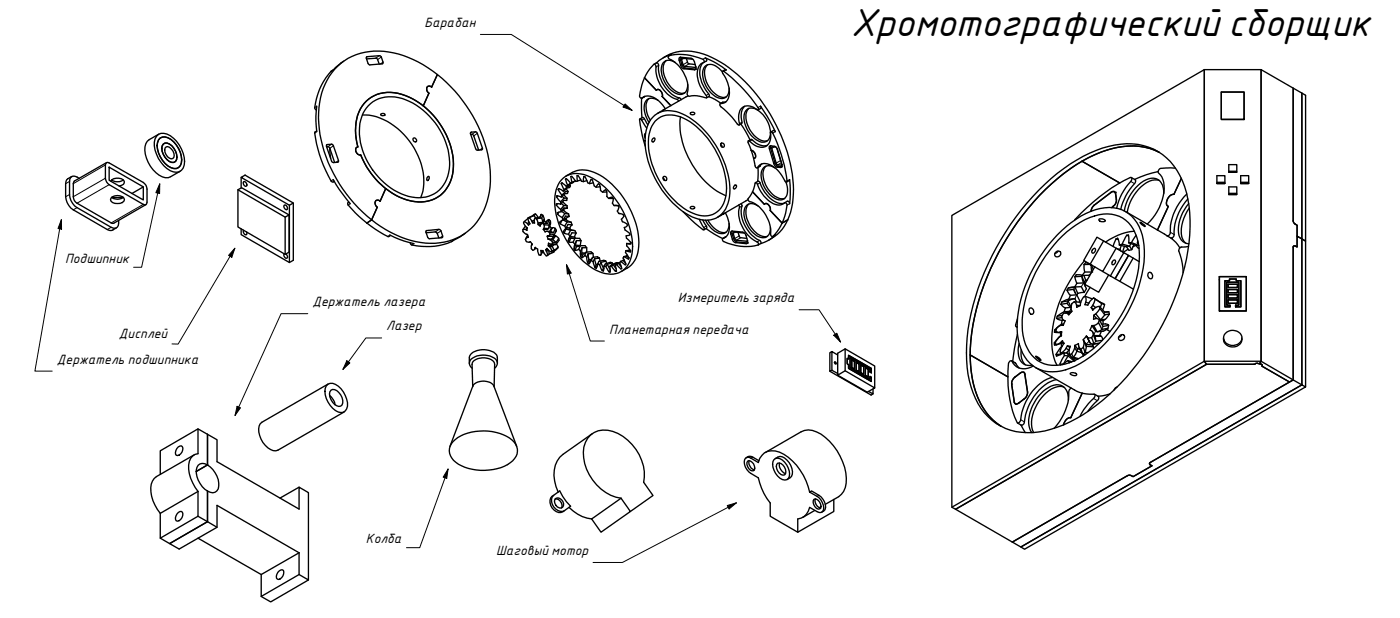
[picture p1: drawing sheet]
<svg xmlns="http://www.w3.org/2000/svg" width="523mm" height="231mm" viewBox="0 0 523 231" stroke-linecap="round" stroke-linejoin="round" font-family="sans-serif">
<defs><g id="words">
<text font-size="14" x="318" y="13.5">Хромотографический сборщик</text>
<g font-size="4.8">
<text x="158.6" y="10.1">Барабан</text>
<text x="24.3" y="98.1">Подшипник</text>
<text x="253.4" y="112.9">Измеритель заряда</text>
<text x="116.7" y="114.4">Держатель лазера</text>
<text x="144.4" y="123.5">Лазер</text>
<text x="227.7" y="124.6">Планетарная передача</text>
<text x="44.5" y="126.3">Дисплей</text>
<text x="21.2" y="135.9">Держатель подшипника</text>
<text x="136.7" y="202.9">Колба</text>
<text x="185.4" y="207.4">Шаговый мотор</text>
</g>
</g></defs>
<g fill="none" stroke="#000" stroke-width=".51">
<path d="M118.4 39.7l-.3 3.6 .3 5.9M124.5 26.1a21.7 21.7 0 0 0-6.8 14.5l.5 .5M128.4 22.8l-3.9 3.3M136.9 37.8a14 14 0 0 1 16.2-1.4 29.4 29.4 0 0 1 16.3 26.4 12.4 12.4 0 0 1-16 12.2 28.5 28.5 0 0 1-18.6-17 1.81 1.81 0 0 1-1.6-1.1 1.81 1.81 0 0 1 .2-1.9l.4-.1a17.8 17.8 0 0 1 2.3-16.2zM137 22l3.7-.2 .4 .3 .7 1.9M137.1 21.3l4.9-.5 .5 .5 .7 2.4-5.1 .5-.5-.5-.7-2.1zM137.7 39.5a12.7 12.7 0 0 1 15.3-1.6 26.7 26.7 0 0 1 14.9 25.3 11.5 11.5 0 0 1-15.2 10.2 26.6 26.6 0 0 1-18.3-25.9l.4-2.7a11 11 0 0 1 2.9-5.3zM158.2 39.5a28.1 28.1 0 0 1 10.9 25.7 12.4 12.4 0 0 1-16.7 9.6l-4.2-1.7-4-2.6M158.2 39.5a19.5 19.5 0 0 0-16.1-4.6 12.5 12.5 0 0 0-9.2 12.4v3l.9 4.6a1.63 1.63 0 0 0-.8 1.8 1.63 1.63 0 0 0 1.5 1.3h.3M163.5 27.9a51.5 51.5 0 0 1 19.8 40 23.6 23.6 0 0 1-11.1 20.3 26.7 26.7 0 0 1-24.3-.5l-3.7-1.9-5.3-3.7M163.5 27.9l-2.2 4.7a1.15 1.15 0 0 0-1.7-.1 1.15 1.15 0 0 0 .1 1.7l.6 .6-2.1 4.7M163.5 27.9a35 35 0 0 0-25.5-8.6 21.2 21.2 0 0 0-18.5 19 46.2 46.2 0 0 0 8.6 32.3l5.8 7 5 4.5"/>
<path d="M239.8 36.7l.1 7.3M239.9 36.7a4.8 4.8 0 0 1 6.3 1l2.5 3M240.9 29.1l-1 2.5-.9 4.2 .4 .8 .5 .1M240.9 29.1l4.4 4.7a1.26 1.26 0 0 1 2.1 .8l.1 1.4 3.2 3.5M240.9 29.1l1.2-2.3 1.4-1.9 1-.9 .6 .5a12.9 12.9 0 0 0 8.3 12.9l.2 .4M241 36l-1.1 .7M242.5 36.8a6.8 6.8 0 0 0 .5 8.1M244.4 24l.9-.5 .7 .4a12.9 12.9 0 0 0 8.3 12.9l.3 .5M246 37.5a3 3 0 0 0-3.5-.6 3 3 0 0 0-1.7 3.1l.5 3.3 1.3 2.5M247.9 21.6a17.7 17.7 0 0 1 18.1-.2 55.3 55.3 0 0 1 24.1 25.4 50.9 50.9 0 0 1 6.1 29.3l-.7 3.2-1.1 2.8M248.9 22.6a6.7 6.7 0 0 0 .4 7.9 7.3 7.3 0 0 0 6.1 4.3l.5-.1M249.8 20.9l1-.5-2.4 .9-3.1 2.2"/>
<path d="M249.9 20.9a18.8 18.8 0 0 1 13.2 1.6l.1 .7a4.4 4.4 0 0 0-2.6 5.4 17 17 0 0 0 3.6 7.5l-.1 .4a16.7 16.7 0 0 0-6.9-.6l-.3-.5a13.1 13.1 0 0 0-7.1-13.7zM252.4 23.3a3.1 3.1 0 0 0-4.9 .8 9.7 9.7 0 0 0 6.5 11.2 3 3 0 0 0 3-3.9M253.9 21.6l.4-.2 4 .4 .5 .3a4.3 4.3 0 0 1 1.3 2.9v.7l-.3 .4-4.5-.5-.8-.8-.7-2.3zM254.3 21.4v.9a4.3 4.3 0 0 0 1.2 2.8l.6 .3 4 .4M256.6 21.9l.6 1.8 2.6 .4M257.2 35.9l-9 5M258.9 22.1l-3.9-.3-.3 .3 .7 2.3 .3 .3 4.4 .4M262.8 23.4a7 7 0 0 0-.5 7.4l1.4 2.7 1.3 1.8v.7l-.9 .6M263.1 23.3l1.1-.8-.6-.9 1.6 .7 3.1 1.7 3.1 2.1-.4-.1-.9 .6M264.4 24.2a6.1 6.1 0 0 0-.1 7 8 8 0 0 0 6.6 5.2l.5-.2M264.9 36.1l2.3 1 2.3 1.5M270 26.8a5.5 5.5 0 0 0-5.7-2.6 4.2 4.2 0 0 0-1.4 5.6 9.2 9.2 0 0 0 6.6 7 3 3 0 0 0 3-3.9"/>
<path d="M270 26.7l.2-.1a49 49 0 0 1 13.3 14.1l-.1 .4a5.7 5.7 0 0 0-5.7-1.1 6 6 0 0 0-1.3 6.5l-.4 .2a40.2 40.2 0 0 0-6.7-7l-.2-.8a3.7 3.7 0 0 0 3.5-4.3 15.9 15.9 0 0 0-2.6-7.7zM271.3 38l-1.2 .2-1 .6M278.3 39.7a7.1 7.1 0 0 0-1 6.3l-1.1 .7M450.1 26v109h21.2v-109M450.1 26v109l.8 1.1-93.8 54.2M450.1 26l-94.4 54.5v109l1.4 .8M450.1 26h21.2M456.5 34.4h8.5v10.3h-8.5zM456.5 34.4h8.5v10.2h-8.5zM471.3 26v109l-.6 .9-.8-.2M471.3 26l12 6.9v49.6M486.6 34.8l1.4 .8v54.5l-1.4-.8z"/>
<path d="M59.2 50.2a4.8 4.8 0 0 1 5.7 1.5 10.8 10.8 0 0 1 3.6 11.1 3.2 3.2 0 0 1-4.9 1 11.7 11.7 0 0 1-5.7-11.9zM59.3 50.1l-3.5 2.1a5.7 5.7 0 0 0-1 7 10.9 10.9 0 0 0 7 7.2h1.1l.9-.4 3.5-2M59.9 51.5a4.9 4.9 0 0 1 6 2.7 7.8 7.8 0 0 1 1.5 7.7 2.51 2.51 0 0 1-3.5 .8 9.6 9.6 0 0 1-5-9.4l.4-1.1zM61 53.8a2.29 2.29 0 0 1 3.2 .7 4.9 4.9 0 0 1 1.4 5.8 2.29 2.29 0 0 1-3.2-.6 4.7 4.7 0 0 1-1.4-5.9zM62.1 54.9a2.53 2.53 0 0 1 2.9 2.4v1.5l-.4 .4a2.94 2.94 0 0 1-2.9-3.8zM118.4 48.9l-.6 .4a41 41 0 0 0 6.4 18.7l.7-.3M122 54.2l1.9-.3 .6 .3 2 5.8-.1 .6-1.7 .1-.7-.3zM122.1 54.8h.7l.3 .4 2 5.5M123.2 55.4l.4 3.8M134.8 58a31 31 0 0 0 9.4 12.5M135.5 43a22.3 22.3 0 0 1 18.4 11 21.8 21.8 0 0 1 3.3 19.8M142.3 42.7a1 1 0 0 1 1.6 .2 1 1 0 0 1-1.6-.2z"/>
<path d="M154.5 51.6a.76 .76 0 0 1 1.1 .4 .76 .76 0 0 1-.6 1l-.6-.7zM175.9 49.6l2.2-.2 2.2 6-.1 .5-2.2 .1zM175.9 50.3l.7-.1 .3 .3 2 5.6M239.2 44.4l1.1-.5 .4 .2 1.4 2.6M241.3 49.9l-.4 .5 .2 1.2M241.7 47.9l-2-3.2-.5-.3 .1 2.3 .8 4 1 3.9M244 51.8l.4-.3a.78 .78 0 0 1 .2 1 .78 .78 0 0 1-.9 .4zM244 43.8a8.8 8.8 0 0 1 9.9-1.7 32.6 32.6 0 0 1 17.3 19.8 20.6 20.6 0 0 1 0 16.2 8.7 8.7 0 0 1-11.3 3.4 30.8 30.8 0 0 1-15.9-16.6 24.4 24.4 0 0 1-1.8-18.4zM244.8 45.3a8.3 8.3 0 0 1 9.5-1.6 29.4 29.4 0 0 1 15 16.3 21.3 21.3 0 0 1 1.1 16.1 8 8 0 0 1-11.4 3.6 31.3 31.3 0 0 1-16.4-22.8 14.2 14.2 0 0 1 2.2-11.6zM247.6 41.3l.7-.4-2.6 1.5M254.3 43.7a30 30 0 0 0 8.2 23 23.7 23.7 0 0 0 8.8 6.4M258 42.2a.88 .88 0 0 1 .9-.3 .88 .88 0 0 1 .7 .7 .9 .9 0 0 1-.9 .3 .9 .9 0 0 1-.7-.7z"/>
<path d="M269.3 54l.6 1M276.9 46.3l3.4 5.9M279.2 40.9a4.1 4.1 0 0 1 5.4 1.4 9.4 9.4 0 0 1 3 9.4 3.1 3.1 0 0 1-4.9 .5 10.4 10.4 0 0 1-4.5-9.7zM279.6 52.7l.2-.1a6.9 6.9 0 0 0 5.8 2.3 4.6 4.6 0 0 0 2.4-5.5l.5-.1a50 50 0 0 1 5.5 18.7l-.5-.2a10.3 10.3 0 0 0-8-6.7l-1.6 .6-1.1 1.1-.5-.6-.7-3a1.19 1.19 0 0 0 .9-1 1.19 1.19 0 0 0-.5-1.2l-.6-.6-.6-.2-1.2-2.9zM279.7 52.6l1.1-.6a6.7 6.7 0 0 0 5.9 2.3M279.9 40.5a6.7 6.7 0 0 0 .3 7.9 7.3 7.3 0 0 0 6.1 4.3l.6-.1M280.8 56.2a2.1 2.1 0 0 1 1.4 2.8l-.6 .2zM283.4 41.1l1-.7-.2-.7 2.5 3.6 3.1 5.9-.7-.5-1 .6M287.6 54.7l.5-.2 1.6 .2 .8 .8 1.7 5.9 .1 .7-.3 .4h-1.6l-1.1-1-1.7-5.9zM288 54.5v.9l1.8 5.9 .8 .8 1.6 .2M290 55l-1.4-.2-.2 .4 1.8 5.9 .5 .5h1.6M290.3 55.4l1.6 5"/>
<path d="M26.8 66l-1.4 .8-.7 1a14.7 14.7 0 0 0 .4 7.9l1.4 2.1 .9 .6 12.7 7.4 1.5 .3 1.9-1M29.6 66.7a2.12 2.12 0 0 0-3.5 .1 16.5 16.5 0 0 0 .4 8.1l1.4 2 .9 .7 12.8 7.3a1.72 1.72 0 0 0 1.9 .2 1.72 1.72 0 0 0 .8-1.8v-1M39.8 60.7l-12 7-.4 .9v4.9a2.81 2.81 0 0 0 1.4 2.4l13.3 7.6 12.5-7.1M39.8 60.7l1 .2 12.8 7.3a3 3 0 0 1 1.4 2.5v4.8l-.4 .9-.5 .2-13.3-7.6a3.2 3.2 0 0 1-1.4-2.4v-5zM40.8 62.5l12.8 7.3v4.9l-12.8-7.3zM41.4 67.7a3.4 3.4 0 0 1 5 0 1.64 1.64 0 0 1-1.9 1.8M41.5 74a3.5 3.5 0 0 1 4.8 0l.2 .6a3.1 3.1 0 0 1-5 .6l-.2-.6zM41.7 67.2a3.7 3.7 0 0 0 4.4 0M46 73.7l-4.3 .1a3.7 3.7 0 0 0 4.4 0M53.6 69.8l-4.3 2.5M88.9 70.9l17.7 10.2 1.4-.8v13.9l-1.4 .8-17.7-10.2v-13.9l1.4-.8 17.7 10.2M90.1 66.3l1.5-.9 18 10.5-1.4 .8z"/>
<path d="M90.1 66.3v3.9M91 67.9l.3-.1a1.29 1.29 0 0 1 .9 1.7l-.4 .1a1.33 1.33 0 0 1-.8-1.7zM106.2 76.7l.4-.1a1.08 1.08 0 0 1 .4 1.8 1.29 1.29 0 0 1-.8-1.7zM108.2 76.7v21.4M109.6 75.9v21.4l-1.4 .8-18.1-10.4v-2.2M124.5 67.1l2.3 3.7 4.1 5.3M130.4 75.5l-.5 .4 .2 .7 2.7 2.9 4.3 3.9M144.2 70.5l-2.1 4.7a1.17 1.17 0 0 0-1.7-.1 1.17 1.17 0 0 0 0 1.7l.6 .6-2.1 4.7M160 66a.78 .78 0 0 1 .5 .8 .78 .78 0 0 1-.7 .7l-.3-.5zM200.1 79.9l-2.8 1.5 .2 1.3 .6 .9-.6 .5-.4-.6 .7-.4M207.9 76.7l1.7 1.6M208 73.6l1.6 1.8"/>
<path d="M208 73.6l.1-.5 1.7 .5M208.4 76.1l-.5 .6M208.4 73.2l-.4 .4M208.6 70.8l1.4 2.1M208.6 70.8l.2-.3 1.7 .9M208.9 79.3l-.5 .8M209 70.5l-.4 .3M209.5 76.3l-1.6-.1v.5M209.7 79.2l-1.4 .3 .1 .6M209.8 75.9l.9 .9M209.8 68.6l1 2.2M209.8 68.6l.2-.3 1.7 1.3"/>
<path d="M209.8 67.2a8.5 8.5 0 0 1 10.6-1.1 31.4 31.4 0 0 1 16 27.2 8.9 8.9 0 0 1-6.1 8.9 13.1 13.1 0 0 1-11-3.5 31.8 31.8 0 0 1-11.9-25.4l.8-3.4zM209.9 78.9l1.2 .9M210.1 68.4l-.3 .2M210.1 73.3l.7 .7M210.3 75.4l1.6 1.5M210.5 78.1l.3 .6-.7-.1M210.7 72.7l1.2 1.4M210.7 76.8l-1.1 1.5 .1 .9 1.1-1.5 1.2 .1-.1-.9M210.7 76.8l1.2 .1M210.8 78.7l1.7 1.2M210.8 74l-1.2 1.4-.1 .9M210.8 74l1.1 .1"/>
<path d="M210.9 71.1l.5 .5 .9-.1M211.1 79.8l-1 1.5 .3 1M211.1 79.8l1.4 .1M211.4 71.6l-1.4 1.3-.2 .7M211.5 65.8a10.5 10.5 0 0 1 12.7-.4 31.7 31.7 0 0 1 14.5 26.6 10 10 0 0 1-6.5 9.5M211.6 70.5l.7 1M211.9 74.1v.8l-1.2-.1-1.2 1.5M212 77.8l-1.3 .3M212.3 71.5l-.2 .8-1 .1-1.3 1.2M212.3 69.6l-1.8 1.8M212.5 79.9l.2 1-1.3-.1-1 1.5M212.9 68.9l.3 .5-.9 .2-.1-.3"/>
<path d="M213.2 69.4l-.3 .7-.9 .1-1.5 1.2M214.5 67.8l-.6 .3M214.5 67.9l-2.8 1.7M215 67.5l-1.7 .9-1.6-1.6-.3 .2 .8 2.2M217.1 67.2l-1.9 .6-1.5-1.9-.4 .1 .5 2.2-2.1 1.4M218 67.9l.2-1.9 .5 .1 1 2.2 .7 .3 1.4-.3M219.4 67.5l-1.4 .4-.7-.2-1.3-2.1h-.3l.1 2.1M220.4 68.6l.5-1.6 .5 .2 .7 2.2 .7 .6 1.5-.2M222.8 70l.9-1.3 .4 .3 .3 2.2 .8 .6 1.6-.1M225.2 71.8l1.1-.9 .4 .5 .1 2 .7 .7h1.7M227.5 74.1l.2-.1a.96 .96 0 0 1 1.5 .1M229.2 74.1v.6a1.96 1.96 0 0 0 .3 2.1l1.6 .1"/>
<path d="M229.5 76.8a1.13 1.13 0 0 1 1.6 .1 1.13 1.13 0 0 1-.1 1.6l-.3 .3 .5 .9 .5 .1M231.2 79.7l.4 .1a1.05 1.05 0 0 1 1.4 .5 1.05 1.05 0 0 1-.5 1.4l-.3 .2 .4 .9 1.7 .9 .2 .5-1.2 .8 .3 1 1.8 1.2v.5l-1.4 .4 .1 .9 1.7 1.6M247.8 66.5l.5 .9M255.3 79.1l4.4 4.3 3.4 2.5 .1-.6-1.8-3.3M258 77.4a.88 .88 0 0 1 .9-.4 .88 .88 0 0 1 .7 .8 .9 .9 0 0 1-.9 .3 .9 .9 0 0 1-.7-.7zM271.1 79.5a8.5 8.5 0 0 1 .5 8.7l-1.4 .9M274.7 69.2l.2-.1a.78 .78 0 0 1 .2 1 .78 .78 0 0 1-.9 .4v-.6zM276.1 76.6l.2 .5a12.9 12.9 0 0 0 7.1 13.6l.1 .6a16.5 16.5 0 0 1-13.3-1.3l-.2-.6 .2-.3M277 76.1l.3 .5a12.7 12.7 0 0 0 6.9 13.5l.1 .9M279.5 74.6l-8.9 5.2M279.9 76.2a6.2 6.2 0 0 0-.1 7 8.1 8.1 0 0 0 6.5 5.2l.6-.1M281.3 71.7l-1.8 2.6 .3 .7a12.9 12.9 0 0 1 8.3 13l.7 .4"/>
<path d="M281.3 71.7l4.4 4.7a1.27 1.27 0 0 1 2 .9l.2 1.4 4.4 4.7M281.3 71.7l1-3.4 .5 .1a12.3 12.3 0 0 0 7.7 8.2h1.2l1.6-.9M282.3 68.2l1.1-.5 .3 .2a13 13 0 0 0 7.6 8.1l1.8-.1M283.3 76.9a3.1 3.1 0 0 0-3.7-.6 3.1 3.1 0 0 0-1.6 3.4 10.5 10.5 0 0 0 6.2 9 2.97 2.97 0 0 0 3.7-3.7M283.3 62.6l-.1 5.2M284.7 61.3l-.8 .9-.9 .5M286.3 62.1a6 6 0 0 0-.1 7 8 8 0 0 0 6.5 5.2l.6-.2M289.7 62.8a3.1 3.1 0 0 0-3.6-.6 3.1 3.1 0 0 0-1.7 3.2 10.3 10.3 0 0 0 6.6 9.3 3.1 3.1 0 0 0 3.3-4.2l-.6-2.5M293.3 75.7l.7 .4 .2 .5-.6 2.9-1.3 3.9M294 68l1-.5 .1-.4 .2 7.3-.2 1.7-.6-.9-1.2 .5M388.3 71a58.7 58.7 0 0 1 26-16.3 22.2 22.2 0 0 1 24.4 7.3 35.6 35.6 0 0 1 6.1 22.9 88.7 88.7 0 0 1-15.6 45.3 80.5 80.5 0 0 1-29.2 27.4 30 30 0 0 1-24.1 2.5 22.8 22.8 0 0 1-13-15.5 56.8 56.8 0 0 1 .8-30.6 99 99 0 0 1 24.6-43zM404.4 60.2a35.9 35.9 0 0 1 21.6-5.5 19.5 19.5 0 0 1 7.3 2.2 25.7 25.7 0 0 0-21-.3 69.8 69.8 0 0 0-29.9 23.6 92.8 92.8 0 0 0-19.8 50.5 36.6 36.6 0 0 0 7.1 24.7l1.4 1.5 3.1 2.4a25.9 25.9 0 0 1-11-19.1l-.6-7.6"/>
<path d="M404.4 60.2a88.6 88.6 0 0 0-32.6 37.1 82.2 82.2 0 0 0-9.2 35.3M404.4 60.2l14.1 8.2M408.6 77l6.7-5.2a.95 .95 0 0 1 1-.3 .95 .95 0 0 1 .7 .7 4.7 4.7 0 0 1-.1 4l-1.4 1.4 1.3-1.4a4.6 4.6 0 0 0 .1-3.8 .91 .91 0 0 0-.7-.8 .91 .91 0 0 0-1 .3l-6.2 4.8-.7 .7-.5 1.5zM416.5 71.7l.3 .2M417.3 77.8a21.6 21.6 0 0 1 5.6-10.4l.2-.7-.4-.4a66.3 66.3 0 0 0-21 15.9M420.8 79.1l15.4 9M422.8 66.3l1.5 .9 .1 .7a24.5 24.5 0 0 0-5.5 10.4M432.8 64.1a38 38 0 0 0-8.7 2.9M433.3 67.4a8 8 0 0 0-7.8 3.3l-1.7 2.2-1.4 2.6-1.1 3.9M434.9 72.4a4.7 4.7 0 0 0-4.5-5.8 13.9 13.9 0 0 0-9.6 9.6l-.6 2.6M439.3 62.8l-5.5 .1-.8 .8-.2 .7a8.3 8.3 0 0 1 1.9 8.9 20.7 20.7 0 0 1-5.9 10.4M441.5 66.7l-2.8 5.9a3.1 3.1 0 0 0-2.4 4.3l.3 .2-4 8.9"/>
<path d="M443.6 72.5a19.2 19.2 0 0 0-6.2 14.6l-.4 .8-.8 .2M444 74.3a20.4 20.4 0 0 0-5.3 14l-.5 .6h-.6a10.9 10.9 0 0 1 3.4 3.7M444.3 76.1a14.6 14.6 0 0 0-3.7 11.9 4 4 0 0 0 3.7 3.1M444.5 77.8a13 13 0 0 0-2.4 11.7l1 1.3M454.8 68.1v-2.5h3v3h-3M454.8 68.6h3M457.8 68.1h-3v.5M459.3 64v-2.5h2.9v2.9h-2.9M459.3 72.2v-2.4h2.9v2.9h-2.9M459.3 72.7h2.9M459.3 64.4h2.9M462.2 64h-2.9v.4"/>
<path d="M462.2 72.2h-2.9v.5M463.7 68.1v-2.5h3v3h-3M463.7 68.6h3M466.7 68.1h-3v.5M91 86a1.18 1.18 0 0 0 1.2 1.7v-1M106.2 94.8a1.19 1.19 0 0 0 1 1.7 1.08 1.08 0 0 0-.3-1.7M106.6 81.1v13.9M137.1 83.4a23.5 23.5 0 0 0 8.3 5l.5-.4M138.9 82.1l-1.8 1.3M145.7 87.8l3.6 1.7 5.4 1.5M159.3 87l3.7-.3 .3 .3 .7 1.9M159.3 86.2l5-.4 .5 .5 .6 2.3-5 .6-.5-.5-.7-2.2z"/>
<path d="M169.6 89.8a21.8 21.8 0 0 1-16 1.6l-.3-.7M173.9 87.2l-4.4 2.6M195.9 82.8l1.2 .7M196.4 84.5l-1 1.3 .1 .7 .9 .9 .7 .2 .3 1.1-.3 .1 .2-.6M196.5 85.8h-1.1M197.1 85.1l-.2 1-.4-.3zM197.1 88.8l-.7 .7 .3 .8 .9 .2 .6-.2 .7 1-.2 .4M197.2 87.8v.1M197.2 87.9l-.7 1.4M197.3 81.6l-1.6 1.7 1.4 1.8M197.8 81.3l-.5 .1M198.7 91.6l-.1 1.3 .6 .6 .6-.3 .2-.8a1.2 1.2 0 0 1 1 1.6l.4 1.2 .6 .2 .3-1.2"/>
<path d="M199.6 80.6l.6 .8M199.6 80.6l.5-.7 1 1.4M199.6 80.6l-1.8 .7 1 1.4M199.7 82.3l-.9 .4 .2 .6 .7-.3M199.9 81.5l.6 .3M202.3 80.1l-.4 1-2 .4-.2 .9 .1 1-.8-.1M202.3 80.1l.5 .3M202.3 80.1l-.5 1.1M202.5 81.5l.3 1.5M202.5 81.5l.3-1.1 .6 1.6M202.5 81.5l-2 .3 .6 1.5M202.7 93.6l-.4 .6-.2-.6h.8l1 1.8 .3 .2 .4-.1"/>
<path d="M202.8 83l-1.7 .3v.6l1.2-.2M202.8 93.6l-.7 1.8M202.8 83v.4l.5 .6M203 85.7l.7 1 .6-.3 2.5 .6M203.2 94.3l-.7 .1M203.3 85.3l1.7 .1-.3 .2-1.7 .1zM203.4 82.5l.8 .5M203.4 82.5v-.5l-.6 1M203.4 82.5l-.6 .9M204 83.4l.7-1.2 .5-.2-.5 1.5h-2.2l-.6 1-.8-.6M204 83.4v.1M204.2 94l.4 1.5 .6-.5"/>
<path d="M204.5 88.2l.3 1.2M204.6 93l-.7 .3 .3 .7 .7-.5M205 93.5l.2 1.5 1.8-.9v-.1M205.2 84.1l-.2 1.3M205.2 84.1l.5-1.5 .1 1.1-.7 1.6M205.2 84.1l-1.9-.1v1.3M205.2 82l.5 .6M205.2 86.7l.4 .7M205.3 89.5l.6 .3a1.99 1.99 0 0 0 1.8 .9M205.4 86.5l1-1.4-.7 1.4M205.4 92.2l.5 .7a.83 .83 0 0 0 .4 .8 .83 .83 0 0 0 .9-.1M205.4 84.4l.7 .9"/>
<path d="M206.3 91.3l-.4 .3 .4 .5 .9-.7M206.3 93.6l-.2 .5M206.4 85.1l1.1 .2-.7 1.7-1-.5-1.4-.1M206.5 90.4l.1 .8M207.1 87.8l-1 1.6 .5 .2 1.1-1.5-.5-.1M207.2 87.7l-.6 .6-2.1-.1 1.6 .1M207.2 87.7l-1.6-.3-.7 .8M207.5 85.3l.4 .8M207.7 88.1l1.1 1-1.1 1.6-.5-.7a2.58 2.58 0 0 0-2.4-.6h1.3M207.7 91.4l-1.9-.2-.8-.4-.1 1M207.9 86.1l-.7 1.6M207.9 86.1l-.4 .8"/>
<path d="M208 91.1l.6 1.2-1.4 1.3-.9-1.5-.9 .1-.5-.4 1-.2M208.4 80.1l1.7 1.2M208.6 92.3l-.2 .5a2.36 2.36 0 0 1-2.6 1.2l-1.4-1.2-.5 .5M208.8 89.1l.1 .7-1.2 1.6-1.8-.2M209.4 83.6l1.7 .8M210 82.4l-.6 1.2M210.4 82.3l-1.2 .7 .2 .6M210.5 82.1l1.5 .8M210.8 87.1l1.7 .4M210.8 81.5l.7 .1M211.5 85.4l-.3 .2a1.18 1.18 0 0 0-.4 1.5M211.5 81.6l.2 .6-1.2-.2"/>
<path d="M211.5 85.5l1.8 .5M211.5 85.5l-.7 1.6M211.7 82.2l1.7 .8M211.7 85l1.2 .2M212 82.9l-.9 1.5 .4 1M212 82.9l1.4 .1M212.7 90.5h1.5M212.7 80.9l-1.2 .7M212.9 85.2l.3 .6-1.7-.3M213 88.4l-.6 1.6M213 88.4l1.7 .2M213.2 85.8l1.2 .3"/>
<path d="M213.3 86l1.5 .1 .6 1-1.6-.1-1.4 3 .3 .5M213.3 86l-.8 1.5 .5 .9M213.3 88.9l1.6 .1M213.3 88.9l1.3 .2M213.3 88.9l-.6 1.6M213.4 83l.4 1.1-1.5-.2-.8 1.5M213.8 84.1l-.9 1.1M214.7 88.6l.3 .4M214.8 91.3l-.3 1.8M214.9 89l1.7 .1 .6 .9-1.7-.1-.7 1.4M214.9 89l-.7 1.5 .6 .8M215.1 91.6l-.6 1.5 .4 .5"/>
<path d="M215.1 91.6l1.8 .1M215.4 87.1l-.7 1.5M215.4 90l-.3 1.6M216.3 93.1l-1.4 .5M216.9 91.8l-1.4 .3-.6 1.5M216.9 91.8h1.8l.6 .8h-1.7M216.9 91.8l-.6 1.3 .6 .8M216.9 91.7v.1M216.9 93.9l.1 2M217.2 90l-.3 1.7M217.5 94.5l-.5 1.4 .4 .4M217.5 94.5h1.2"/>
<path d="M217.6 92.6l-.1 1.9M217.6 92.6l-.7 1.3M218.5 95.4l-1.1 .9M219.1 94.2l-1.2 .8-.5 1.3M219.1 94.2l1.8-.1 .7 .6-1.8 .1M219.1 94.2l-.6 1.2 .8 .7M219.3 92.6v1.6M219.3 96.1l.4 2.2M219.8 94.8l.3 2.2M219.8 94.8l-.5 1.3M220.1 97l-.4 1.3 .4 .3M220.9 97.3l-.8 1.3"/>
<path d="M221 96.9l-.9 .1M221.3 96.4l-.7 .9-.5 1.3M221.6 94.7l.2 1.4M221.7 97.8l.6 2.2M222.2 96.7l1.9-.3-.8-.5-1.9 .3-.5 1.1 .8 .5M222.2 96.7l.6 2.2M222.2 96.7l-.5 1.1M222.8 98.9l-.5 1.1 .5 .2M223.2 99.4l-.4 .8M223.3 98.8l-.5 .1M223.4 98.7l-.6 1.5M224.1 96.4l.2 1.2"/>
<path d="M224.1 99l1 2.1M224.6 98l1.9-.4-.8-.3-1.8 .3-.5 1.1 .7 .3M224.6 98l1 2.2M224.6 98l-.5 1M225.7 99.4l-.2 1.9-.4-.2 .5-.9M226.4 99.5l1.3 2.1M226.5 97.6l.3 .9M227 98.8l1.7-.7-.6-.1-1.8 .6-.6 .8 .7 .1M227 98.8l1.1 2M227 98.8l-.6 .7M227.9 99.5l.2 2.1h-.4l.4-.6M228.6 99.5l1.4 1.9"/>
<path d="M228.7 98.1l.4 .6M229.2 98.9l1.7-.8-2.3 .8-.7 .6h.7M229.2 98.9l1.1 1.5M229.2 98.9l-.6 .6M229.9 99.1l.5 2.2-.4 .1 .3-.3M230.9 98.1l.2 .2M231.2 98.4l1 1.2M231.2 98.4l-.7 .4M231.6 98.1l.8 2.2-.3 .2-1.6-1.7M231.6 98.1l-1.7 1 .6-.3M231.6 98.1l-.4 .3M232.1 97.6l-.5 .5"/>
<path d="M232.8 97.3l1 .9M232.8 97.3l-.7 .3M233.2 95.9l-.3 .5 1.1 2.3-.3 .3-1.6-1.4M233.3 97.1l-.5 .2M234 93.6l-.2 .7 1.3 2.1-.2 .4-1.7-.9M234.1 95.7l.9 .7M234.1 95.7l-.9 .2M234.2 91v.9l1.5 1.8-.1 .4-1.6-.5M234.2 91h1.2M234.5 95.4l-.4 .3M235 93.6l.7 .3M235 93.6h-1"/>
<path d="M235.4 93.2l-.4 .4M235.8 90.6l-.4 .4 .2 .1M235.8 90.6v.5l-1.6-.1M262.7 82.2l1.5 2.7-.1 .4-1 .5M263.7 82.3a7.9 7.9 0 0 0 6.5 5 3.3 3.3 0 0 0 2.3-3.8M263.9 85.4l3.1 2.1 3.1 1.6M264.6 82.3a7.7 7.7 0 0 0 6.3 4.6l.5-.1M270 80.1l.7-.4-2.6 1.5M271.3 88.5l-1.2 .6M273.2 86.5l.4-.2 4 .4 .6 .3a4.3 4.3 0 0 1 1.2 2.9v.7l-.3 .4-4.5-.4-.8-.8-.7-2.3zM273.6 86.3v.9a4.3 4.3 0 0 0 1.2 2.9l.6 .3 4 .4M275.9 86.8l.6 1.8 2.6 .5"/>
<path d="M278.2 87.1l-3.9-.4-.3 .3 .7 2.4 .3 .3 4.4 .3M284.3 91l-.9 .5M289.8 87.8a11.8 11.8 0 0 1-5.5 3.2M289.8 87.9l-1 .5M289.8 87.8v.1M292.3 83.4l-1.9 3.2-1.6 1.8M294.4 82.1a14.7 14.7 0 0 1-7.2 7.7M294.4 82.1l-2.1 1.3M394.8 94a1.08 1.08 0 0 1 1.7 .5 1.08 1.08 0 0 1-1.1 1.4 1 1 0 0 1-1.3-.6 1 1 0 0 1 .7-1.3zM395.2 87.7a29.8 29.8 0 0 1 19.4-10.2 12.6 12.6 0 0 1 12.3 10.4 41.2 41.2 0 0 1-5.3 28.5 46.3 46.3 0 0 1-21.5 21.1 13.5 13.5 0 0 1-16.2-2.9 23.5 23.5 0 0 1-3.3-18.3 54.8 54.8 0 0 1 14.6-28.6zM395.4 89.8a29.4 29.4 0 0 1 17-9.8 11.4 11.4 0 0 1 12.5 8.7 35.7 35.7 0 0 1-3.6 24.9 44.5 44.5 0 0 1-19.9 21.3 12.9 12.9 0 0 1-15.8-2.2 21.3 21.3 0 0 1-3.1-17.5 50.7 50.7 0 0 1 12.9-25.4zM395.4 93.8l-1.2 .9"/>
<path d="M405.2 98.8l.2 2.8M405.2 98.8l.5-.7 1.1 .4 .8 .6M405.3 97.5a46 46 0 0 0-12.1 32.6 16.7 16.7 0 0 0 1.9 6.4M407.3 98.8h-2.1M407.6 99.1h.4l.6 1.6M407.8 98.9l-.2 .2M407.9 99.1l.1 2.5h-2.6l-.9 1.3M408.5 93.1l.6-.3a.98 .98 0 0 1 .2 1.2 .98 .98 0 0 1-1.2 .4v-.6zM409.1 99.7l.1 .1M409.2 99.7l-3.8 6.5 5.2 3 3.8-6.5M410.7 82l1.2-.2 1.3 .7a1.71 1.71 0 0 1-2.5-.4zM412.5 90l-2.5-1.4-5 8.7 2.4 1.4"/>
<path d="M412.5 90l4.7 2.8M412.5 90l-5.1 8.7M416 97.4l.6-.3a.98 .98 0 0 1 .2 1.2 .98 .98 0 0 1-1.2 .5v-.7zM417.1 89.3l-1.1 2.8M417.1 89.3l.6-.3 .7 2.5M417.1 89.3l.8 .2M417.2 92.8l-5.1 8.7-4.7-2.8M417.2 92.8l2.8 1.6M417.5 92.9l1.1 .3M418.4 91.5l2.7 .7 .8 1.4 1.1-.3M418.4 91.5l1-.3 2.8 .8M418.6 93.2l.3 .6"/>
<path d="M419.1 91.7l-.5 1.5M420 94.4l1.8 1-5 8.7-1.8-1zM420.3 92.1l-.7 2M421.1 87.9l-1.7 3.3M421.1 87.9l.6-.1 .2 2.9M421.1 87.9l.7 .2M421.6 93.1l-1.8 1.2M421.9 90.7h1l2.6 1M421.9 90.7l2.6 1M422.6 91l-.4 1 .8 1.3M423.5 96.4l-4.9 8.7M423.8 91.4l-.8 1.9"/>
<path d="M423.9 86.4l-2.9 .4-3.1 1.1-4.7 2.6M424.5 91.7l.9 1.1h.3M424.5 91.7l-1.1 .5M424.6 87.9l-1.7 2.8M425.1 90.8l.3 .1M425.2 90l-.1 .8 .4 .2M425.5 91.6l.1 .1M425.8 97.8l-4-2.4-5 8.7 6.8 4M426.1 83l1.6 1.1 .3 .5a2.86 2.86 0 0 1-1.9-1.6zM436.2 88.1l1.4 .8M444.2 92.1l-2.9 .2-.5 .5-.3 .8 1.4 4.8 .3 3.5M483.3 82.5l.8 1.2"/>
<path d="M483.3 82.5v-49.6l3.3 1.9v54.5M483.3 92.3v49.7l-53.4 30.8M484.1 83.7l.7 .5v8.1l-.7-.4M484.1 91.9h-.5l-.3 .4M484.1 83.7l.7 .5v4l1.8 1.1M486.6 89.3v54.5l-105.1 60.6 1.4 .8 105.1-60.6-4.7-2.6v-49.7M486.6 89.3l1.4 .8v54.5M486.6 89.3v54.5l-105.1 60.6-3.1-1.9M486.6 89.3l-1.8-1.1v4.1l-.7-.4M225.7 100.2h-.1M380.3 119.1l-.7 2.5 .5 .5M385 115.1a1.23 1.23 0 0 1 1.3 .9 1.23 1.23 0 0 1-.7 1.5l-.9-.8a1.29 1.29 0 0 1 .3-1.6z"/>
<path d="M394.9 119l2.1 .7M396.5 113.7l2.3-.4 1.5 1.5M396.5 113.7l1.7 1.3M396.9 118.7l-2 .3M397 117.8l-1.9 .4-.2 .8M397.5 119.7h-.5l-.3 1.4M397.7 116.5l-2.6 1.7M398.8 108.4l1.3 1.9M399.1 117.2l-.7-.3-.9 .2-.7 1.1 .1 .4a1.3 1.3 0 0 0 1.2 1.3l-.8 1.7-.6-.1h.7h-.5M399.2 112.4l-2.4 .4-.3 .9M399.2 112.4l1.1 2.4M399.4 111.8l-2.6 1"/>
<path d="M399.9 116.3l-1.4 .6M399.9 116.3l.3 .5-2.2 .1M399.9 116.3l-2.2 .2M400.3 114.9l-2.1 .1-.5 1.5M401.3 108.1l1.1 2.1M401.3 108.1l.6 1.4M401.3 108.1l-2.5 .3M401.5 112.8l.9 1.2M401.7 107.2l-2.5 .4M401.7 111.6l-2.5 .8M401.7 103.4l.8 2.4M401.7 111.6l.7 1.2"/>
<path d="M401.7 111.6l-2.3 .2M401.8 107.3l-2.6 .3-.4 .8M402.1 107.2l-.3 .1 1 2.3M402.2 102.7l2.3 .2M402.4 102.7l-.7 .7M402.4 110.2l-2.3 .1-.7 1.5M402.4 110.2l1.2 2.2-.2 .5M402.8 109.6l-.3 .7M403.9 112.9l-2.4-.1a2.74 2.74 0 0 0-.9 3.5l-1.2 1.3-.3-.4h.7M404.3 103.2l1 2.3 .5-.8M404.3 103.2l.7 2.5M404.3 103.2l-2.6 .2"/>
<path d="M404.5 102.9l2.6-.1 .1 .4M405 105.7l1 2.2-.8 1.4-1.1-2.2-2.4 .1M405 105.7l-2.5 .1-.8 1.4M405.1 102.9l.7 1.8h.5M405.2 109.3l-2.4 .3M405.3 105.5l.3 1.5M405.8 110.8v2.1M406.9 113.3l-1.1-.4-.3 .9 1 .2 .9-1.4 1.3-1.3 4.1 2.5M407.4 107.4l-2.1 3.4M407.8 114.9l.6 1 .7-.7 1.8-.7 1.9 2.1M407.8 114.9l.6-.8 1.1 .8M407.8 114.9l.9 .6"/>
<path d="M408.3 111.7l-2.5-.9a2.52 2.52 0 0 0-1.8 1.9l-.2 1.5-1.4 .7v-.9l1.2 .2M408.7 111.3l.6 .4M408.8 117.8l-.1 1.5a1.63 1.63 0 0 1 2.2 .2l1.4 2.5 2.1-.5-1.2-.5-1.4 .1M409.5 117.3l1.6-2 1.8 2.3M409.9 119l-1.1-1.2 .7-.5 1.7 2.1M410.9 114.5l.2 .8M410.9 119.5l-.3 1.1M411 119.8h1.3M411.2 119.4h1.8l-.7 .4M411.2 119.4l-.3 .1M411.8 113.5l-.6 1.3M411.8 113.5l1 .3-.7 2"/>
<path d="M411.8 113.5l-2.5-1.8-.9 2.4M412.1 101.5l2.9 1.6M412.3 119.8v1.3M412.8 116.6l1.6-.1 .2 .9M412.9 117.6l-1.7 1.8M412.9 117.6l1.7-.2-1.6 2M414.2 116.5l-1.4 .1M429.2 102l.2-.2a1.24 1.24 0 0 1 1.3 .9 1.24 1.24 0 0 1-.7 1.5 1.49 1.49 0 0 1-.8-2.2zM455.7 103.4h10.1v12.8h-10.1zM455.7 104.5h.1M455.8 116.1h10v-12.7h-10v12.8M457.8 104.9h1.7v-.7h2.5v.7h1.8v9.8h-2v-.7h1.2v-8.5h-4.5v8.5h1.3v.7h-2z"/>
<path d="M459 110.1h3.5v1.3h-3.5zM459 108.2h3.5v1.2h-3.5zM459 112.1h3.5v1.2h-3.5zM459 106.2h3.5v1.2h-3.5zM175.4 135.7a3.8 3.8 0 0 1 3.8-4.9 6.9 6.9 0 0 1 6.4 1.8l.3 1.1v2M176.5 137.6a2.3 2.3 0 0 1-1-2.4 2.3 2.3 0 0 1 1.9-1.8 7.1 7.1 0 0 1 8.2 1.4 2.08 2.08 0 0 1-.7 2.8M310.2 138.7l15.4 8.9 .7-.4M310.9 131.4l2.2 1.2v7l-2.2-1.3zM310.9 131.4l-.7 .4v6.9l.7-.4M311.9 135.2l.4 .1 .2 .7-.6-.3zM313.1 139.6v.6l11 6.3 2.8-1.6-11-6.4-2.8 1.7M313.1 132.6v-.6l2.8-1.7v8.2"/>
<path d="M315.9 130.3l11 6.5v8.1M317.1 132.8l8.6 4.8v1.7l-.6-.3v-1l-7.4-4.4v3.7l7.4 4.3v-1l.6 .3v1.6l-8.6-4.9v-1.4l-.5-.3v-2l.5 .3zM318.3 134.5l1.1 .5v2.9l-1.1-.6zM320 135.4l1.1 .7v2.8l-1.1-.6zM321.7 136.4l1.1 .6v2.9l-1.1-.7zM323.4 137.4l1.1 .6v2.9l-1.1-.6zM362.6 132.6l14.1 8.2M378.1 134.8a5.8 5.8 0 0 1 2.8 2.7M379.8 122l.3 .3M380.3 124.9l-1.8 10.1M380.9 128.4a7.1 7.1 0 0 0 1.6 7.5 4.1 4.1 0 0 0 3.2 .5M381.7 130.7a6.2 6.2 0 0 0 1.5 5.6"/>
<path d="M382.6 139.1l.3 .2M383 139.8l-.1-.4a.99 .99 0 0 0-1.5 0 5.9 5.9 0 0 0-3.2 3l-.1 1.1M386.2 136.8a5.4 5.4 0 0 1-8.2-2l-.5 .1-.5 .7a41.4 41.4 0 0 0 3.3 22.4l.6-.1a2.73 2.73 0 0 0 .8-2.4 19 19 0 0 1 10.6-14.2l1.1-.3M387.1 133.1a2.86 2.86 0 0 1 1.9 1.6 2.86 2.86 0 0 1-1.9-1.6zM387.1 137.4l15.4 8.8 2 .7M394.1 124.1l2.3 .1h-.5M394.5 128.1h-.5l.1 .8M394.7 123.2l-.5 .1-.1 .8M394.9 124l-.8 .1M395 128.8l-.9 .1M396.4 128l-1.8 .8M396.4 125.5v-1.3l.4-.1-.7 .1 .7-.3-.1 1.6"/>
<path d="M396.4 125.5l-2.4 2.6M396.4 125.5h.3M396.6 131.7l-.3 .8M396.6 128.2l-2.5 .7M396.7 125.5l-1.1 .8-1.2 1.6 .2 .9h.5M396.7 121.5l-.4 .1a2.61 2.61 0 0 0-1.7 2.1l1 .5h.5M396.7 121.1l-2.5 2.2M396.8 129.5l-2.1 2.9M396.8 129.5h.1M397.2 136.1l-1.1-.1 .2 .4M397.5 131.8l-2.6 1.3-.2-.7h1.5M397.5 128.1l-1.1-.1 .7-.7 .6 1"/>
<path d="M397.5 121l-.8 .1M397.7 128.3l-.9 1.4-.6 1.8 .9 .6M397.7 128.2h-1.1l.2 1.3M397.9 132.8l-1.8 3.2M397.9 132.8l-.4-1 1.4 .1 1.2 1.2M397.9 132.8l1.3 .2M398.4 130.2l-1.6 1.7M398.9 129.2l1.1 .2-.4 2 .1 1 .7 1.1 2.2 .8M399 134.7l-2.1 1.5M399.2 133l2.2 1.9-.8-1.3M399.2 133l-1.6 2.9M399.5 130.8l-1.1 1.1"/>
<path d="M399.6 130.7v.2M399.7 135.5l-.1 .1M399.9 129.8l-1-.6-.5 1 1.1 .6M400.1 139.4a1.57 1.57 0 0 1 2.3 .7l-.7 .3-.9-.2-.7-.4zM400.5 135.2l-1.5-.5 .6 .8M400.5 132.2l-.8 .2M400.7 133.6h.1M401.2 134.3l.6 .4M401.2 133.5l1.9 .5M401.3 134.7l.4-.1zM401.7 130l-1.2 2.2 .7 1.3M401.7 129l1.4-.6 .3 1.6a2.69 2.69 0 0 1 1.2 2.2"/>
<path d="M402.7 130.3l-1-1.3v1l.8 1.2-1.3 2.3M403.2 129.6l1.4 2.6M403.7 130.6l-1-.3-.2 .9 1.7 .5M404.6 132.2l1.2 .2M404.9 132.9l.2-.6-.3 .7M404.9 129.8l-.9 .7M405.1 127.6l.1 1a3.1 3.1 0 0 0 .3 3.1M405.5 132.4v.2M405.5 131.7h1.2M405.9 128.6l-1.1-1.7 1.2 2.5-.5 2.3M405.9 128.6l2.5 .3 .2 .7-2.6-.2zM406 125.5l1.4 2.6z"/>
<path d="M406 125.5l-1.2 1.4M406.4 126l.7 .3 .9-.1 .8 2.3M407.4 128.1l1.4 .4M408.1 121.6h.7l1.2 2.3-.5-.2zM408.1 121.6l-.7 1.8 .5 .1 .6 .7 1 3.3M408.4 124.1l1 2.2 .1 1.2M408.6 129.6l.1 .6M408.6 125.1l-.6 1.1M408.8 121.6l.9-.3 .9-.7 1.2 2.5M408.8 128.5l-.4 .4M409 125.4l2.5 .2-2.3 .1M410.9 128.2l-2.1 .3"/>
<path d="M411.5 125.6l.6 1.3M411.6 123.8l-.7 1.6M411.8 123.1l-1.8 .8M411.8 123.1l2.3-.4-1.8 1-2.1 .2M411.9 127.2l-2.4 .3M413.6 123l1.2 .9M414.4 121.5l-.3 1.2M418.3 125.6a1.11 1.11 0 0 1 2-.1 1.11 1.11 0 0 1-1.1 1.7 .91 .91 0 0 1-1.1-.4 .91 .91 0 0 1 .2-1.2zM419.2 125l-.4 .6-.7 .4M450.9 136.1l-93.8 54.2M450.9 136.1l-.8-1.1-94.4 54.5M457.3 126.3a3.4 3.4 0 0 0 3.4 3.3 3.4 3.4 0 0 0 3.4-3.3"/>
<path d="M458 124.6a3.8 3.8 0 0 1 6.1 1.2 3.5 3.5 0 0 1-3.1 3.3 3.5 3.5 0 0 1-3.7-2.7l.2-1.3zM469.9 135.7l-1 .4h-18M469.9 135.7l1.5 .4M471.4 136.1l.4 .3v.5M471.4 136.1l-.7-.2 .6-.9 12 7-1.4 .7-10.1-5.8M471.8 136.9l10.1 5.8-52 30.1M122.6 143.6a4.8 4.8 0 0 1 5.8 2.9 6 6 0 0 1 .7 7 2.77 2.77 0 0 1-3.7-.1 8.1 8.1 0 0 1-3.5-9.2zM122.6 143.5l-24.7 14.3a5 5 0 0 0-.3 6.3 6.8 6.8 0 0 0 5.5 4.3l.8-.2 24.8-14.3M123.2 147.7a5.8 5.8 0 0 1 2 3.6M123.7 145.8a3.4 3.4 0 0 1 4.1 2.8 2.15 2.15 0 0 1-1.2 3.3 4.9 4.9 0 0 1-3.3-5.5zM176.7 144.5l-.3-8.3a3.3 3.3 0 0 1 3.8-2.5l2.6 .3a2.64 2.64 0 0 1 2.1 2.2l-.2 8.3M326.3 145.3v1.9l-1.7-.9"/>
<path d="M378.1 143.5l.1-1.1a6.2 6.2 0 0 1 3.2-3.1 .95 .95 0 0 1 1-.3 .95 .95 0 0 1 .7 .7l1 6.8-.2 1.1a5.4 5.4 0 0 1-3.2 3.1M378.1 143.5l1 6.8a.92 .92 0 0 0 .7 .7 .92 .92 0 0 0 .9-.3M378.1 143.5l1 6.7a.76 .76 0 0 0 1.2 .7l.4-.3M379.5 150.9l.3 .1M381.6 158.8l1.6 2.8M384 146.5l-.1 1.1a5.9 5.9 0 0 1-3.2 3M394.8 141.8a17.4 17.4 0 0 0-11.5 13.1l-.6 3.4-.8 .6-1.6-.9M397.6 144.6a7.7 7.7 0 0 0-7.6 3.1 14.5 14.5 0 0 0-4.1 13.1l.4 .8M399.3 149.5a4.8 4.8 0 0 0-4.4-5.8 12.8 12.8 0 0 0-9.1 8 10.1 10.1 0 0 0-.1 9.9M400.5 145.1l-.6 .3a2.69 2.69 0 0 0-.5 2.3 20.2 20.2 0 0 1-5.4 12.4M404.5 146.9l4.6 .5 .1 .9a28.1 28.1 0 0 0-5.6 7.3M404.5 146.9l-4.3 9.2-1.4 .4-1.3 2.2"/>
<path d="M409.1 147.3l1.4 .8 .2 .5a2.65 2.65 0 0 1-1.5 2l-2.7 3.1M414.9 147.2l-4.5 .9M417.5 144.6l-.7 .4-.5 .8M66.6 167l1.2-.4a2.16 2.16 0 0 1 .2 2.4 2.16 2.16 0 0 1-2.1 1.1 2.28 2.28 0 0 1 .7-3.1zM72.5 170l-14.1 8.1a6.4 6.4 0 0 0-1.7 7.3 17 17 0 0 0 3.2 6.4M74 160.3v9.2a4.6 4.6 0 0 0-3.5 5.8 15.7 15.7 0 0 0 3.5 8.3M77.6 162.3l3.5 2v8.2l30.7 17.7v-8.2l3.5 2.1v32.6l-3.5-2v-8.2M77.6 173.7a8.7 8.7 0 0 1 4 9 2.48 2.48 0 0 1-4 .8M77.6 173.7a2.68 2.68 0 0 0-3.3-.1 2.68 2.68 0 0 0-.9 3.2 9.6 9.6 0 0 0 4.2 6.7M77.6 162.3l-3.6-2-14.1 8.1v8.9M77.6 162.3v11.4M77.6 173.7l-4.3 2.5"/>
<path d="M168.2 166.8l8.5-22.6a5.1 5.1 0 0 1 7.9 0l8.5 22.6M169.3 165a17.8 17.8 0 0 1 17.5-3 8.5 8.5 0 0 1 6.6 5.8 6.8 6.8 0 0 1-4.9 6.4 19.6 19.6 0 0 1-18.1-1.4 5 5 0 0 1-1.1-7.8zM221.4 162l-11 7.8a9.6 9.6 0 0 0-3.1 9.9l1.3 4.2M278.9 171a1.98 1.98 0 0 1 2.4-.2l2.3 1.3M279.4 172.3a2.31 2.31 0 0 1 2.3 1.1 2.31 2.31 0 0 1-.1 2.5 2.48 2.48 0 0 1-2.2-3.6zM280 172.1a2.93 2.93 0 0 0 2 3.5M286 169.1l13.4-7.8a8 8 0 0 1 9 2.1 21.7 21.7 0 0 1 7.9 17.1 6.6 6.6 0 0 1-2.8 5.1l-5.1 2.8M289.3 171.7a2.22 2.22 0 0 1 3.1 .2 6.1 6.1 0 0 1 2.2 6.9 2.22 2.22 0 0 1-3.1-.1 6.1 6.1 0 0 1-2.2-7zM289.7 171.4a2.8 2.8 0 0 1 4.4 .5 5.7 5.7 0 0 1 1.7 6.1l-1.6 1.2M290.7 173.1a2.92 2.92 0 0 1 2.5 4.4 2.92 2.92 0 0 1-2.5-4.4zM291.4 173a3.5 3.5 0 0 0 2.2 4M422.8 177.7l-.7-.2-.7 .2-43 24.8"/>
<path d="M429.9 173.7l.7 .3-7.1 4.1-.7-.4M429.9 172.8l-.3 .4 .3 .5M66.6 191.5l1.2-.4a2.16 2.16 0 0 1 .2 2.4 2.16 2.16 0 0 1-2.1 1.1 2.29 2.29 0 0 1 .7-3.1zM74 183.6v9.3l-14.1 8.2v-9.3M74 192.9l3.6 2-14.2 8.2-3.5-2M74 183.6l-14.1 8.2M77.6 183.5v11.4M81.1 197l-3.5-2.1-14.2 8.2 3.6 2 14.1-8.1v-8.2l30.7 17.7M111.8 182l-7.1 4.1M206.3 185.5l2.9-2.1 2.5 4 1.6 1.7a4.9 4.9 0 0 1-5.4 2.1 3.9 3.9 0 0 1-1.6-5.7zM206.9 185.1a3.9 3.9 0 0 0-.2 4 3.9 3.9 0 0 0 3.6 2l.7-.3M207.4 186.5a2.08 2.08 0 0 1 2.5 .1 2.08 2.08 0 0 1 .7 2.4l-.3 .5a2.21 2.21 0 0 1-2.5-.5 2.21 2.21 0 0 1-.4-2.5z"/>
<path d="M207.5 186.5a2.38 2.38 0 0 1 2.3 3.3M212.7 189.6a14.4 14.4 0 0 0 8.4 4.3M232.1 186.2a17.5 17.5 0 0 1-13.9-19.2 7.9 7.9 0 0 1 10.9-5.8 17.7 17.7 0 0 1 11.5 19l3.5 4.9-8.5 6M232.1 186.2l3.5 4.9-11 7.8-3.5-5M232.1 186.2l-11 7.7M302.6 183.9a6.8 6.8 0 0 1 5.3 5.9 1.51 1.51 0 0 1-.8 1.5 1.51 1.51 0 0 1-1.7-.1l-2.8-1.6a5.3 5.3 0 0 1-4.4 4.3v5l13.4-7.8v-4.5M302.6 183.9l.7-.5a7.5 7.5 0 0 1 5.2 5.3 2.04 2.04 0 0 1-1.4 2.7M302.6 183.9a21.8 21.8 0 0 0-11.2-14.9 5.4 5.4 0 0 0-8 3.8l-2.8-1.6a1.54 1.54 0 0 0-1.7-.1 1.54 1.54 0 0 0-.7 1.5 5.3 5.3 0 0 0 2.4 4.3l2.8 1.6a23 23 0 0 0 4.5 9.4v5l10.3 6M304.2 186.6a2.38 2.38 0 0 1 2.5 3.2l-.4 .4a2.48 2.48 0 0 1-2.1-3.6zM304.5 190.7l-4.5 2.6M304.8 186.4a2.79 2.79 0 0 0 1.9 3.4M306.9 189.3l-.7 .4"/>
<path d="M357.1 190.3l21.3 12.2M74 201.1l23.6 13.6 14.2-8.2M97.6 214.7v8.2l14.2-8.2M103.8 213.8a1.46 1.46 0 0 1 2.1-.7 2.43 2.43 0 0 1-2.2 3.3 1.95 1.95 0 0 1 .1-2.6zM115.3 216.7l-14.1 8.2-3.6-2"/>
<circle cx="269.9" cy="54.2" r=".78"/>
<circle cx="248.6" cy="66.7" r=".78"/>
</g>
<g fill="none" stroke="#000" stroke-width=".38">
<path d="M118.4 39.7l-.8 .5M124.5 26.1l-.8 .5M137.2 21.2l-.3 .2M141.8 20.8l-1.4 1M142.5 21.3l-1.4 1M143.2 23.2l-1.1 .7M240.8 36.2l-.9 .5M246.1 24.4l-.9 .6M250.8 20.4l-.9 .5M254 36.6l-.9 .5M254.3 22.3l-.5 .2M254.8 24.1l-.4 .3"/>
<path d="M255.6 21.8l-.9 .5M256.1 25.4l-.5 .3M256.9 23.2l-1.6 1M257.5 23.9l-1.6 .9M260.1 25.8l-.6 .3M260.1 25.1l-.2 .1M263.6 21.6l-.9 .5M264.9 35.1l-1 .6M270.2 38.2l-.9 .5M271.4 26.1l-.9 .5M284.2 39.7l-.9 .5M118.4 49.2l-.8 .6"/>
<path d="M122.3 54l-.3 .2M123.9 53.9l-1.4 .9M124.6 54.5l-1.3 .9M126.5 60l-1 .7M176.2 49.4l-.3 .2M177.7 49.3l-1.3 .9M178.4 49.8l-1.3 1M180.3 55.4l-1 .6M240.8 44.4l-.9 .5M241.1 50.8l-.2 .2M277.3 45.6l-.9 .6M281.1 52.2l-.9 .6"/>
<path d="M288 55.4l-.4 .2M289.3 54.9l-.9 .5M289.8 49.2l-1 .6M291.7 60l-1.6 .9M26 67.8l-1.5 .8M26 72.7l-1.5 .8M28.8 77.6l-1.4 .8M39.4 66.6l-12 6.9M39.4 61.6l-12 7M40.8 69l-12 6.9M53.6 76.4l-12 6.9M124.5 67.1l-.8 .5"/>
<path d="M130.9 76.1l-.8 .5M277.3 76.9l-.9 .6M284.1 68.3l-1 .6M284.1 62.1l-1 .6M289.6 60.9l-.4 .2M290.9 62.1l-.5 .4M292.1 60.7l-1.4 .9M292.2 62.3l-.5 .3M292.3 61.6l-.2 .1M295.1 67.1l-.9 .5M295.1 76.1l-.9 .5M409 76.6v.1"/>
<path d="M415.3 71.8l.1 .1M416.9 72.4h.1M417.2 74.6l.1 .1M422.6 67.8l1.4 .8M41.6 84.9l-1.5 .9M145.7 87.8l-.8 .6M154.7 91l-.8 .5M159.5 86.1l-.3 .2M164 85.7l-1.3 1M164.8 86.3l-1.4 .9M165.4 88.2l-1 .7M169.5 89.8l-.8 .5"/>
<path d="M264 84.4l-1 .6M271.1 88.6l-.9 .5M273.6 87.2l-.5 .3M274.2 89.1l-.5 .3M274.9 86.7l-.9 .5M275.4 90.4l-.5 .3M276.2 88.2l-1.6 .9M276.8 88.8l-1.6 1M279.4 90.8l-.5 .2M279.4 90l-.2 .1M283.9 89.8l-.9 .6M289.8 87.8l-1 .6"/>
<path d="M418.6 93.2l-.4 .2M422.2 92l-1.1 .2M424.5 91.7h1M437.4 86.8l1.4 .8M399.2 112.4l-.4 .9M400.3 115l-.4 1.3M401.8 107.3l-.5 .8M402.4 110.2l-.7 1.4M404.5 102.9l-.2 .3M405 105.7l-.9 1.4M408 101.6l-.9 1.2M411.2 112.9l.6 .6"/>
<path d="M412.8 116.6l.1 1M378.2 135l1.4 .8M381.4 139.3h.1M383 139.8h.1M396.2 132.4l.1 .1M398.9 131.9l.3 1.1M400.3 135l.1 .2M400.4 133.5h.8M403.4 130.1l-.7 .2M405.5 131.7l-.9 .5M407.1 127.5l-1.2 1.1M409.5 123.7l-.7 1.3"/>
<path d="M409.5 127.5l-.7 1M412.3 122l-.5 1.1M379.1 150.3h.1M379.2 140.9h.1M380.7 150.6l.1 .1M381.5 156.8l1.4 .8M382.8 149h.1M384 146.5h.1M408.7 148.9l1.4 .8M281.3 170.8l-.7 .4M306.1 185.1l-.7 .4"/>
</g>
<g fill="#000">
<circle cx="260.1" cy="25.8" r=".25"/>
<circle cx="213.8" cy="68.2" r=".25"/>
<circle cx="416.8" cy="71.9" r=".25"/>
<circle cx="279.4" cy="90.8" r=".25"/>
<circle cx="408" cy="101.6" r=".25"/>
<circle cx="401.4" cy="134.9" r=".25"/>
</g>
<circle cx="378.1" cy="143.5" r=".19" fill="#000"/>
<g fill="none" stroke="#000" stroke-width=".37">
<path d="M179.5 12.9h11.6l45.1 28.4M233.6 38.8l2.6 2.5-3.3-1.3zM59.7 68.7l-.1 3.6-1.3-.3zM59.7 68.7l-6.8 31.2h-3M22.9 82.1l.1 3.5-1.3-.2zM22.9 82.1l-9.9 56.6h6.5M87.8 92.8l-1.2 3.3-1.2-.7zM87.8 92.8l-21.2 35.8-2.3-.1M211.7 98.9l1.7 3.1-1.4 .4zM211.7 98.9l8.9 28.5h5.3M115 117.2h-9.9l-17.3 38M298.7 115.7h7.4l8.1 12.1"/>
<path d="M129.6 134.8l1.2 .8-2.6 2.4zM142.6 126.3h-5.9l-8.5 11.7M311.6 125.3l1.2-.8 1.4 3.3zM88.6 151.8l1.3 .6-2.1 2.8zM167.5 175.2l-.5 3.5-1.4-.4zM167.5 175.2l-10.6 29.4h-5M271.8 188.9l3.4-1-2.7 2.3zM275.2 187.9l-42.6 22.3h-11"/>
</g>
<g fill="#000">
<path d="M233.6 38.8l2.6 2.5-3.3-1.3z" fill-rule="evenodd"/>
<path d="M59.7 68.7l-.1 3.6-1.3-.3z" fill-rule="evenodd"/>
<path d="M22.9 82.1l.1 3.5-1.3-.2z" fill-rule="evenodd"/>
<path d="M87.8 92.8l-1.2 3.3-1.2-.7z" fill-rule="evenodd"/>
<path d="M211.7 98.9l1.7 3.1-1.4 .4z" fill-rule="evenodd"/>
<path d="M129.6 134.8l1.2 .8-2.6 2.4z" fill-rule="evenodd"/>
<path d="M311.6 125.3l1.2-.8 1.4 3.3z" fill-rule="evenodd"/>
<path d="M88.6 151.8l1.3 .6-2.1 2.8z" fill-rule="evenodd"/>
<path d="M167.5 175.2l-.5 3.5-1.4-.4z" fill-rule="evenodd"/>
<path d="M271.8 188.9l3.4-1-2.7 2.3z" fill-rule="evenodd"/>
</g>
<use href="#words"/>
</svg>
